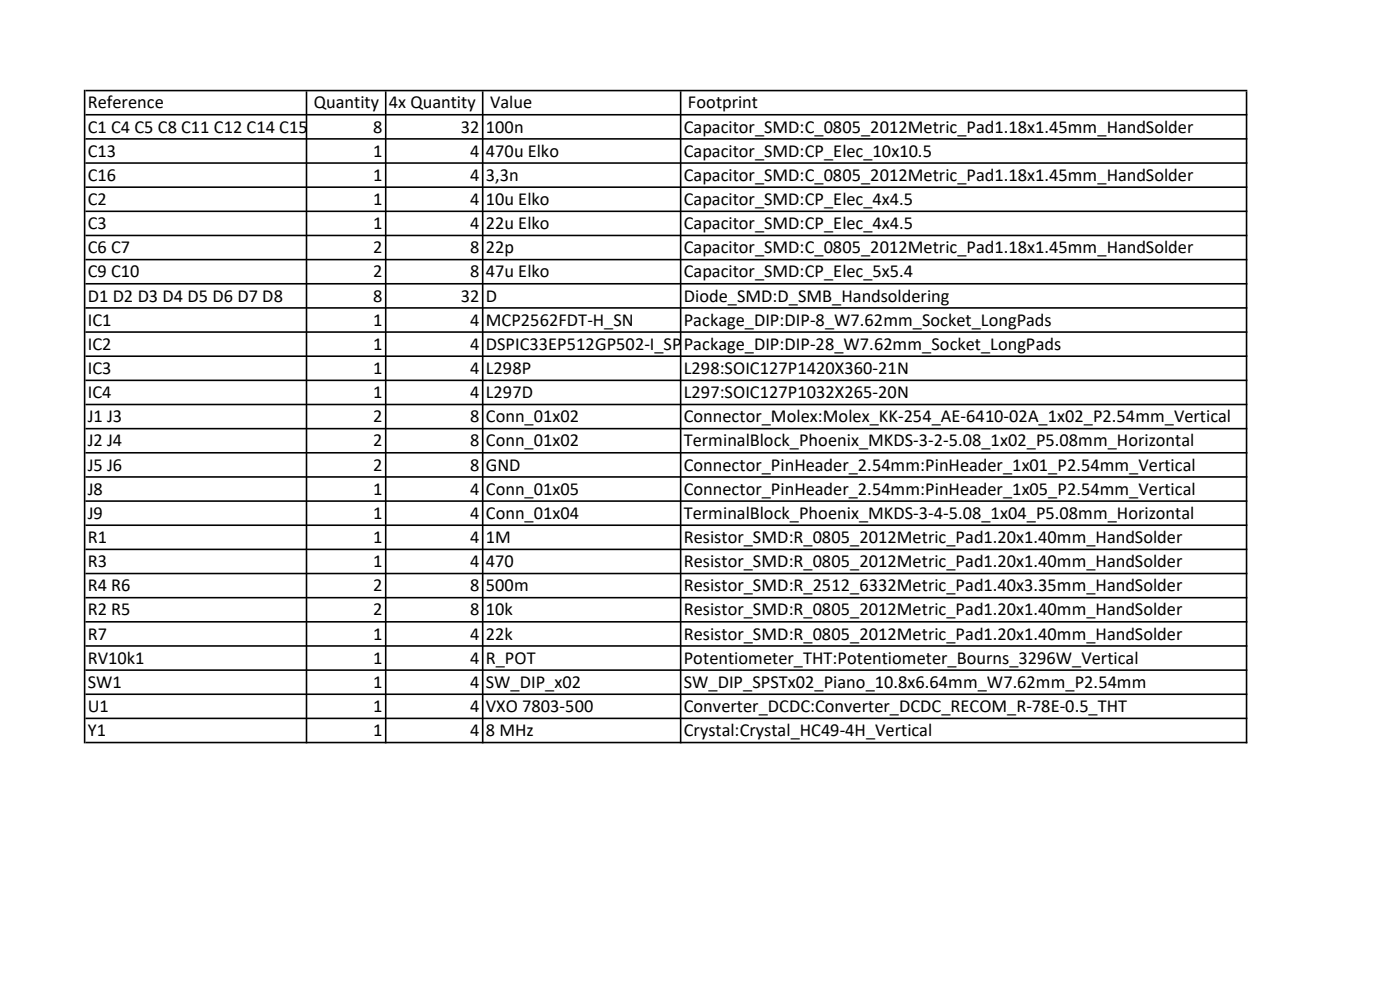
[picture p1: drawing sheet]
<svg xmlns="http://www.w3.org/2000/svg" width="297mm" height="210mm" viewBox="0 0 297 210" stroke-linecap="round" stroke-linejoin="round" font-family="sans-serif">
<defs><g id="words">
<g font-size="3.9">
<text x="18.6" y="23">Reference</text>
<text x="66.6" y="23">Quantity</text>
<text x="82.5" y="23">4x Quantity</text>
<text x="104" y="23">Value</text>
<text x="146" y="23">Footprint</text>
<text x="18.6" y="28.1">C1 C4 C5 C8 C11 C12 C14 C15</text>
<text x="79.2" y="28.1">8</text>
<text x="97.7" y="28.1">32</text>
<text x="103.1" y="28.1">100n</text>
<text x="145.1" y="28.1">Capacitor_SMD:C_0805_2012Metric_Pad1.18x1.45mm_HandSolder</text>
<text x="18.6" y="33.2">C13</text>
<text x="79.2" y="33.2">1</text>
<text x="99.7" y="33.2">4</text>
<text x="103.1" y="33.2">470u Elko</text>
<text x="145.1" y="33.2">Capacitor_SMD:CP_Elec_10x10.5</text>
<text x="18.6" y="38.4">C16</text>
<text x="79.2" y="38.4">1</text>
<text x="99.7" y="38.4">4</text>
<text x="103.1" y="38.4">3,3n</text>
<text x="145.1" y="38.4">Capacitor_SMD:C_0805_2012Metric_Pad1.18x1.45mm_HandSolder</text>
<text x="18.6" y="43.5">C2</text>
<text x="79.2" y="43.5">1</text>
<text x="99.7" y="43.5">4</text>
<text x="103.1" y="43.5">10u Elko</text>
<text x="145.1" y="43.5">Capacitor_SMD:CP_Elec_4x4.5</text>
<text x="18.6" y="48.6">C3</text>
<text x="18.6" y="53.7">C6 C7</text>
<text x="79.2" y="48.6">1</text>
<text x="79.2" y="53.7">2</text>
<text x="99.7" y="48.6">4</text>
<text x="99.7" y="53.7">8</text>
<text x="103.1" y="48.6">22u Elko</text>
<text x="103.1" y="53.7">22p</text>
<text x="145.1" y="48.6">Capacitor_SMD:CP_Elec_4x4.5</text>
<text x="145.1" y="53.7">Capacitor_SMD:C_0805_2012Metric_Pad1.18x1.45mm_HandSolder</text>
<text x="18.6" y="58.8">C9 C10</text>
<text x="79.2" y="58.8">2</text>
<text x="99.7" y="58.8">8</text>
<text x="103.1" y="58.8">47u Elko</text>
<text x="145.1" y="58.8">Capacitor_SMD:CP_Elec_5x5.4</text>
<text x="18.6" y="64">D1 D2 D3 D4 D5 D6 D7 D8</text>
<text x="79.2" y="64">8</text>
<text x="97.7" y="64">32</text>
<text x="103.1" y="64">D</text>
<text x="145.1" y="64">Diode_SMD:D_SMB_Handsoldering</text>
<text x="18.6" y="69.1">IC1</text>
<text x="79.2" y="69.1">1</text>
<text x="99.7" y="69.1">4</text>
<text x="103.1" y="69.1">MCP2562FDT-H_SN</text>
<text x="145.1" y="69.1">Package_DIP:DIP-8_W7.62mm_Socket_LongPads</text>
<text x="18.6" y="74.2">IC2</text>
<text x="79.2" y="74.2">1</text>
<text x="99.7" y="74.2">4</text>
<text x="103.1" y="74.2">DSPIC33EP512GP502-I_SP</text>
<text x="145.1" y="74.2">Package_DIP:DIP-28_W7.62mm_Socket_LongPads</text>
<text x="18.6" y="79.3">IC3</text>
<text x="79.2" y="79.3">1</text>
<text x="99.7" y="79.3">4</text>
<text x="103.1" y="79.3">L298P</text>
<text x="145.1" y="79.3">L298:SOIC127P1420X360-21N</text>
<text x="18.6" y="84.5">IC4</text>
<text x="18.6" y="89.6">J1 J3</text>
<text x="79.2" y="84.5">1</text>
<text x="79.2" y="89.6">2</text>
<text x="99.7" y="84.5">4</text>
<text x="99.7" y="89.6">8</text>
<text x="103.1" y="84.5">L297D</text>
<text x="103.1" y="89.6">Conn_01x02</text>
<text x="145.1" y="84.5">L297:SOIC127P1032X265-20N</text>
<text x="145.1" y="89.6">Connector_Molex:Molex_KK-254_AE-6410-02A_1x02_P2.54mm_Vertical</text>
<text x="18.6" y="94.7">J2 J4</text>
<text x="79.2" y="94.7">2</text>
<text x="99.7" y="94.7">8</text>
<text x="103.1" y="94.7">Conn_01x02</text>
<text x="145.1" y="94.7">TerminalBlock_Phoenix_MKDS-3-2-5.08_1x02_P5.08mm_Horizontal</text>
<text x="18.6" y="99.8">J5 J6</text>
<text x="79.2" y="99.8">2</text>
<text x="99.7" y="99.8">8</text>
<text x="103.1" y="99.8">GND</text>
<text x="145.1" y="99.8">Connector_PinHeader_2.54mm:PinHeader_1x01_P2.54mm_Vertical</text>
<text x="18.6" y="104.9">J8</text>
<text x="79.2" y="104.9">1</text>
<text x="99.7" y="104.9">4</text>
<text x="103.1" y="104.9">Conn_01x05</text>
<text x="145.1" y="104.9">Connector_PinHeader_2.54mm:PinHeader_1x05_P2.54mm_Vertical</text>
<text x="18.6" y="110.1">J9</text>
<text x="79.2" y="110.1">1</text>
<text x="99.7" y="110.1">4</text>
<text x="103.1" y="110.1">Conn_01x04</text>
<text x="145.1" y="110.1">TerminalBlock_Phoenix_MKDS-3-4-5.08_1x04_P5.08mm_Horizontal</text>
<text x="18.6" y="115.2">R1</text>
<text x="79.2" y="115.2">1</text>
<text x="99.7" y="115.2">4</text>
<text x="103.1" y="115.2">1M</text>
<text x="145.1" y="115.2">Resistor_SMD:R_0805_2012Metric_Pad1.20x1.40mm_HandSolder</text>
<text x="18.6" y="120.3">R3</text>
<text x="18.6" y="125.4">R4 R6</text>
<text x="79.2" y="120.3">1</text>
<text x="79.2" y="125.4">2</text>
<text x="99.7" y="120.3">4</text>
<text x="99.7" y="125.4">8</text>
<text x="103.1" y="120.3">470</text>
<text x="103.1" y="125.4">500m</text>
<text x="145.1" y="120.3">Resistor_SMD:R_0805_2012Metric_Pad1.20x1.40mm_HandSolder</text>
<text x="145.1" y="125.4">Resistor_SMD:R_2512_6332Metric_Pad1.40x3.35mm_HandSolder</text>
<text x="18.6" y="130.6">R2 R5</text>
<text x="79.2" y="130.6">2</text>
<text x="99.7" y="130.6">8</text>
<text x="103.1" y="130.6">10k</text>
<text x="145.1" y="130.6">Resistor_SMD:R_0805_2012Metric_Pad1.20x1.40mm_HandSolder</text>
<text x="18.6" y="135.7">R7</text>
<text x="79.2" y="135.7">1</text>
<text x="99.7" y="135.7">4</text>
<text x="103.1" y="135.7">22k</text>
<text x="145.1" y="135.7">Resistor_SMD:R_0805_2012Metric_Pad1.20x1.40mm_HandSolder</text>
<text x="18.6" y="140.8">RV10k1</text>
<text x="79.2" y="140.8">1</text>
<text x="99.7" y="140.8">4</text>
<text x="103.1" y="140.8">R_POT</text>
<text x="145.1" y="140.8">Potentiometer_THT:Potentiometer_Bourns_3296W_Vertical</text>
<text x="18.6" y="145.9">SW1</text>
<text x="79.2" y="145.9">1</text>
<text x="99.7" y="145.9">4</text>
<text x="103.1" y="145.9">SW_DIP_x02</text>
<text x="145.1" y="145.9">SW_DIP_SPSTx02_Piano_10.8x6.64mm_W7.62mm_P2.54mm</text>
<text x="18.6" y="151">U1</text>
<text x="79.2" y="151">1</text>
<text x="99.7" y="151">4</text>
<text x="103.1" y="151">VXO 7803-500</text>
<text x="145.1" y="151">Converter_DCDC:Converter_DCDC_RECOM_R-78E-0.5_THT</text>
<text x="18.6" y="156.2">Y1</text>
<text x="79.2" y="156.2">1</text>
<text x="99.7" y="156.2">4</text>
<text x="103.1" y="156.2">8 MHz</text>
<text x="145.1" y="156.2">Crystal:Crystal_HC49-4H_Vertical</text>
</g>
</g></defs>
<g fill="#000">
<path d="M17.8 19h.3v138.7h-.3zM64.9 19.4h.3v138.3h-.3zM81.7 19.4h.3v138.3h-.3zM102.2 19.4h.4v138.3h-.4zM144.2 19.4h.4v138.3h-.4zM264.3 19.4h.3v138.3h-.3z" fill-rule="evenodd"/>
<path d="M18.1 19h246.5v.4h-246.5zM18.1 24.2h246.5v.3h-246.5zM18.1 29.3h246.5v.3h-246.5zM18.1 34.4h246.5v.4h-246.5zM18.1 39.5h246.5v.4h-246.5zM18.1 44.7h246.5v.3h-246.5zM18.1 49.8h246.5v.3h-246.5zM18.1 54.9h246.5v.3h-246.5zM18.1 60h246.5v.4h-246.5zM18.1 65.2h246.5v.3h-246.5zM18.1 70.3h246.5v.3h-246.5zM18.1 75.4h246.5v.3h-246.5zM18.1 80.5h246.5v.4h-246.5zM18.1 85.6h246.5v.4h-246.5zM18.1 90.8h246.5v.3h-246.5zM18.1 95.9h246.5v.3h-246.5zM18.1 101h246.5v.3h-246.5zM18.1 106.1h246.5v.4h-246.5zM18.1 111.3h246.5v.3h-246.5zM18.1 116.4h246.5v.3h-246.5zM18.1 121.5h246.5v.3h-246.5zM18.1 126.6h246.5v.4h-246.5zM18.1 131.7h246.5v.4h-246.5zM18.1 136.9h246.5v.3h-246.5zM18.1 142h246.5v.3h-246.5zM18.1 147.1h246.5v.3h-246.5zM18.1 152.2h246.5v.4h-246.5zM18.1 157.4h246.5v.3h-246.5z" fill-rule="evenodd"/>
</g>
<use href="#words"/>
</svg>
